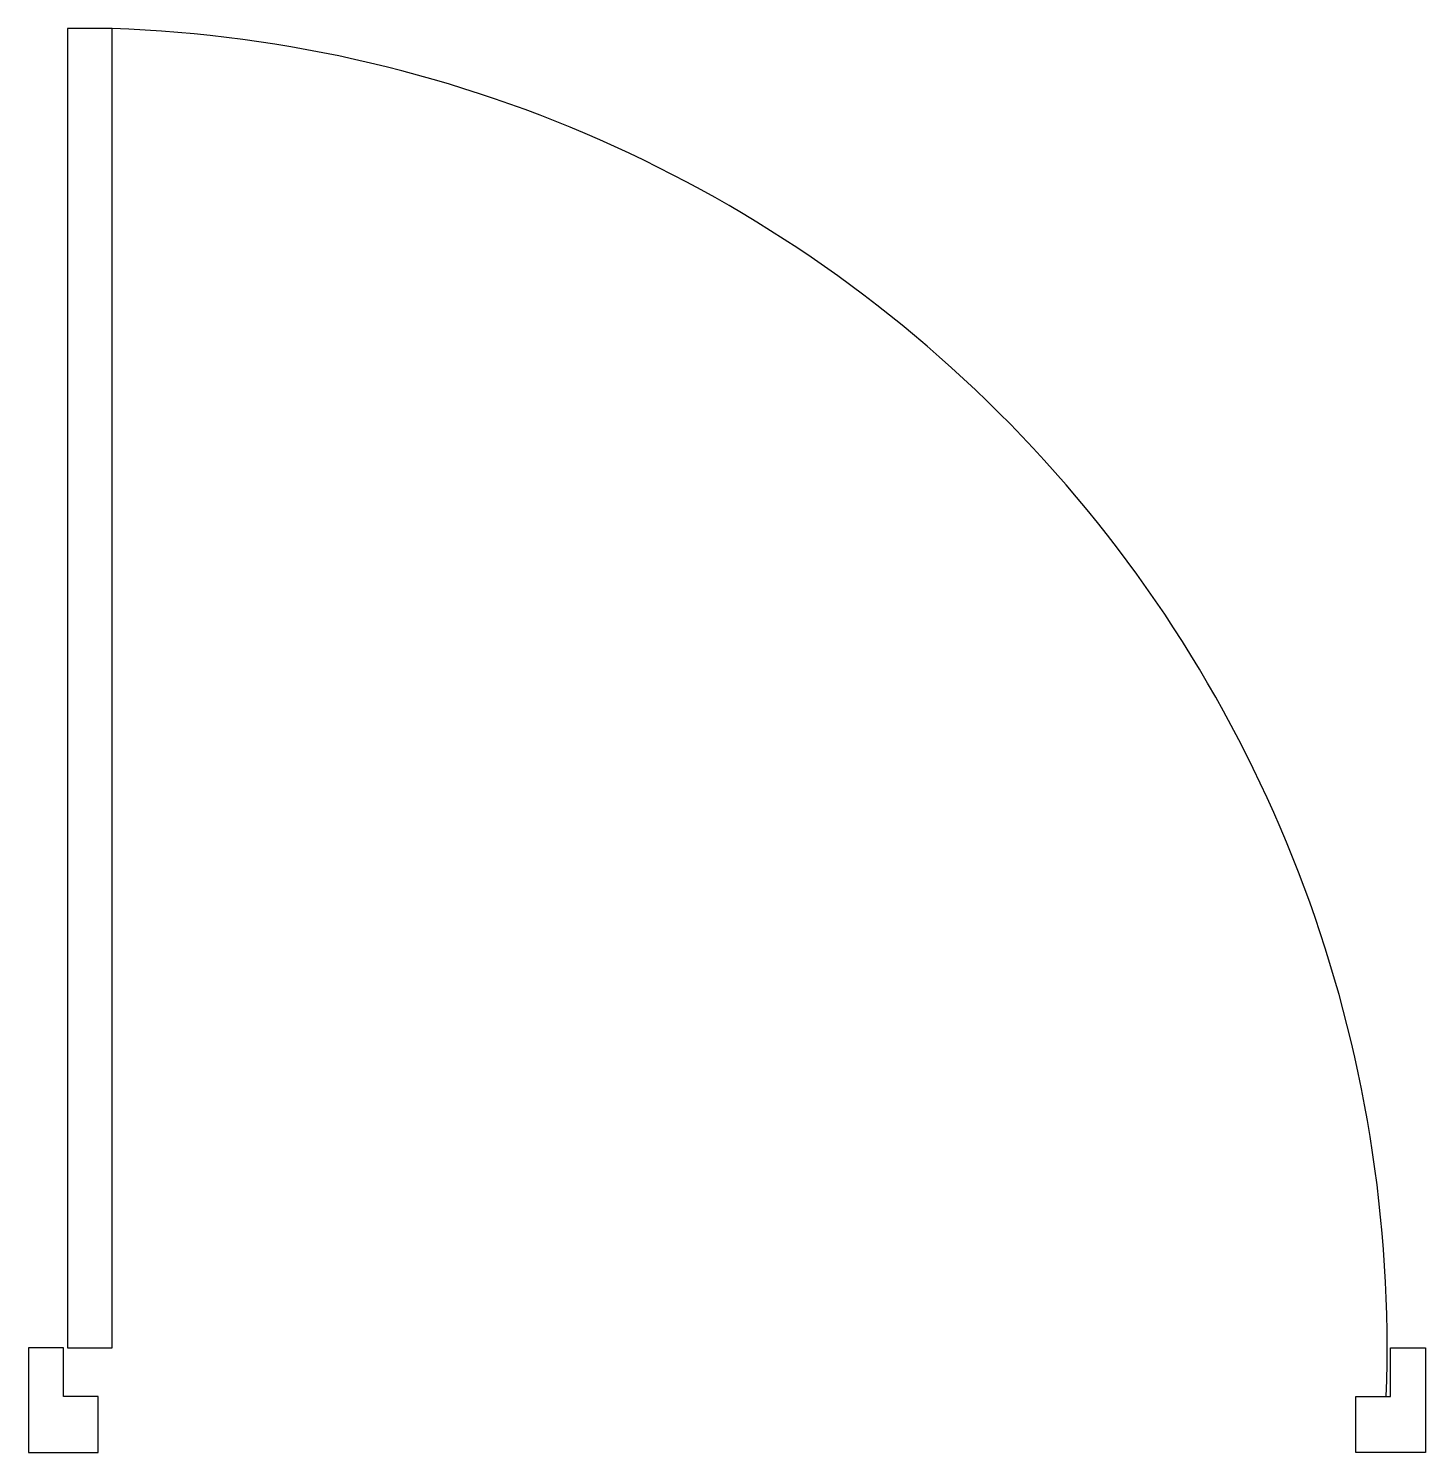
# Model space of a CAD drawing. Extents: x 0 to 0.8, y 0 to 0.815.
import ezdxf

# ---------------------------------------------------------------- set-up
doc = ezdxf.new("R2010")
doc.units = 0
doc.header["$MEASUREMENT"] = 0
doc.layers.get('0').update_dxf_attribs({"linetype": 'CONTINUOUS'})

# ---------------------------------------------------------------- blocks, each defined once
blk = doc.blocks.new('puerta1m')
for points in [[(0.028, 1.019), (0.028, 0.075), (0.06, 0.075), (0.06, 1.019)], [(0.05, 0), (0.05, 0.04), (0.025, 0.04), (0.025, 0.075), (0, 0.075), (0, 0)], [(1, 0.075), (1, 0), (0.95, 0), (0.95, 0.04), (0.975, 0.04), (0.975, 0.075)]]:
    blk.add_lwpolyline(points, close=True)
blk.add_arc((0.028, 0.075), 0.9445, 357.8764, 88.0585)
blk = doc.blocks.new('puerta90cm')
at = {"xscale": 0.9, "yscale": 0.9, "zscale": 0.9}
blk.add_blockref('puerta1m', (0, 0), dxfattribs=at)

msp = doc.modelspace()

# ---------------------------------------------------------------- block references
at = {"xscale": 0.888888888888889, "yscale": 0.888888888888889, "zscale": 0.888888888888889}
msp.add_blockref('puerta90cm', (0, 0), dxfattribs=at)

doc.saveas('drawing.dxf')
